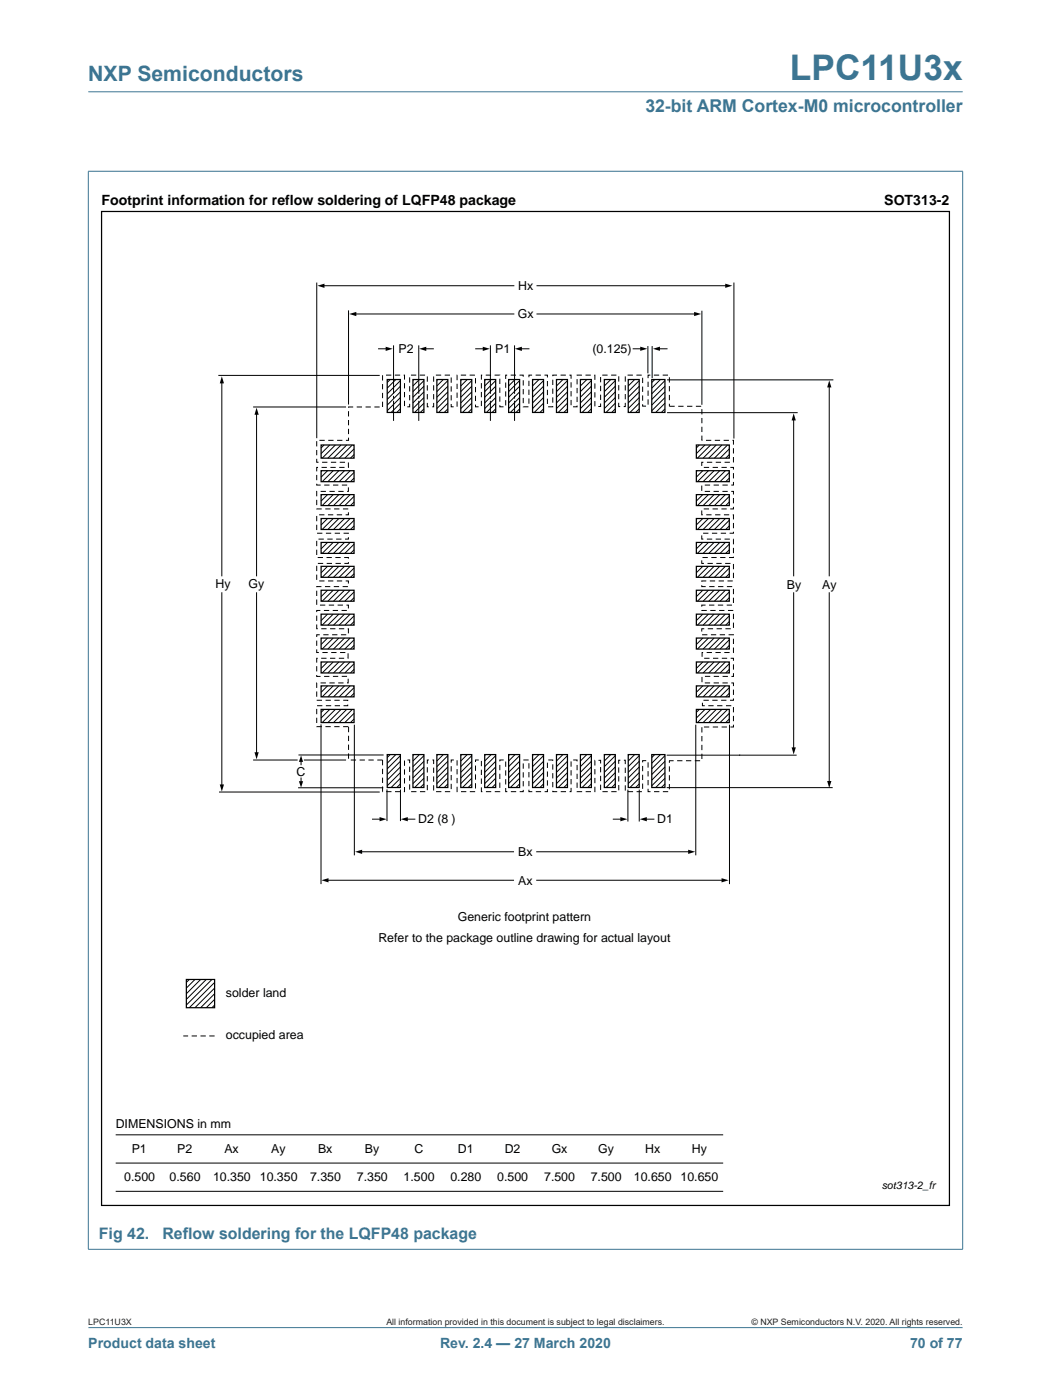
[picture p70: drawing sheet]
<svg xmlns="http://www.w3.org/2000/svg" width="210mm" height="280mm" viewBox="0 0 210 280" stroke-linecap="round" stroke-linejoin="round" font-family="sans-serif">
<defs><g id="words">
<text font-size="7.1" fill="#3c7592" x="157.8" y="16">LPC11U3x</text>
<text font-size="4.2" fill="#3c7592" x="17.6" y="16.2">NXP Semiconductors</text>
<text font-size="3.5" fill="#3c7592" x="128.9" y="22.5">32-bit ARM Cortex-M0 microcontroller</text>
<g font-size="3.2" fill="#3c7592">
<text x="19.8" y="247.5">Fig 42.</text>
<text x="32.5" y="247.5">Reflow soldering for the LQFP48 package</text>
</g>
<g font-size="2.8">
<text x="20.3" y="41">Footprint information for reflow soldering of LQFP48 package</text>
<text x="176.6" y="41">SOT313-2</text>
</g>
<g font-size="2.8" fill="#3c7592">
<text x="17.6" y="269.3">Product data sheet</text>
<text x="87.9" y="269.3">Rev. 2.4 — 27 March 2020</text>
<text x="181.8" y="269.3">70 of 77</text>
</g>
<g font-size="2.5">
<text x="103.5" y="58">Hx</text>
<text x="103.4" y="63.5">Gx</text>
<text x="79.6" y="70.6">P2</text>
<text x="98.9" y="70.6">P1</text>
<text x="118.3" y="70.5">(0.125)</text>
<text x="43" y="117.6">Hy</text>
<text x="49.7" y="117.6">Gy</text>
<text x="157.1" y="117.6">By</text>
<text x="164.2" y="117.6">Ay</text>
<text x="59.2" y="155">C</text>
<text x="83.5" y="164.5">D2 (8 )</text>
<text x="131.3" y="164.5">D1</text>
<text x="103.5" y="171">Bx</text>
<text x="103.5" y="176.8">Ax</text>
<text x="91.4" y="184">Generic footprint pattern</text>
<text x="75.6" y="188.3">Refer to the package outline drawing for actual layout</text>
<text x="45.1" y="199.2">solder land</text>
<text x="45.1" y="207.6">occupied area</text>
<text x="23.1" y="225.4">DIMENSIONS in mm</text>
<text x="26.3" y="230.4">P1</text>
<text x="35.4" y="230.4">P2</text>
<text x="44.8" y="230.4">Ax</text>
<text x="54.2" y="230.4">Ay</text>
<text x="63.5" y="230.4">Bx</text>
<text x="72.9" y="230.4">By</text>
<text x="82.8" y="230.4">C</text>
<text x="91.4" y="230.4">D1</text>
<text x="100.8" y="230.4">D2</text>
<text x="110.2" y="230.4">Gx</text>
<text x="119.5" y="230.4">Gy</text>
<text x="128.9" y="230.4">Hx</text>
<text x="138.2" y="230.4">Hy</text>
<text x="24.8" y="236.1">0.500</text>
<text x="33.9" y="236.1">0.560</text>
<text x="42.5" y="236.1">10.350</text>
<text x="51.9" y="236.1">10.350</text>
<text x="61.9" y="236.1">7.350</text>
<text x="71.3" y="236.1">7.350</text>
<text x="80.6" y="236.1">1.500</text>
<text x="90" y="236.1">0.280</text>
<text x="99.3" y="236.1">0.500</text>
<text x="108.7" y="236.1">7.500</text>
<text x="118" y="236.1">7.500</text>
<text x="126.6" y="236.1">10.650</text>
<text x="135.9" y="236.1">10.650</text>
</g>
<text font-size="2.1" x="176.1" y="237.6">sot313-2_fr</text>
<g font-size="1.8" fill="#231f20">
<text x="17.6" y="264.7">LPC11U3X</text>
<text x="77.2" y="264.7">All information provided in this document is subject to legal disclaimers.</text>
<text x="150.1" y="264.7">© NXP Semiconductors N.V. 2020. All rights reserved.</text>
</g>
</g></defs>
<g fill="#3c7592" stroke="#3c7592" stroke-width=".2">
<path d="M17.6 265.3h174.7z"/>
<path d="M17.6 18.3h174.7z"/>
<path d="M17.6 34.3v215.3z"/>
<path d="M192.3 34.3v215.3z"/>
<path d="M17.6 34.2h174.7z"/>
<path d="M17.6 249.6h174.7z"/>
</g>
<g fill="none" stroke="#000" stroke-width=".2">
<path d="M63.3 56.5v31.1M64.5 57.1h38.1M107.2 57.1h37.9M146.6 56.5v31.1M43.6 75h32.2M44.3 76.3v38.8M69.6 62v18.8M70.9 62.7h31.7M75.6 69.7h1.7M77.9 75.8l-.6 .6M78.6 69v9.7M78.6 79.1v.5"/>
<path d="M79.1 75.8l-1.8 1.8M80 78.3l-2.7 2.6M80 79.4l-2.7 2.7M80 76.1l-2.7 2.6M80 77.2l-2.7 2.6M82.6 75.8l-.1 .2M83.6 69v9.7M83.6 79.1v.5M83.8 75.8l-1.3 1.3M84.7 76.1l-2.2 2.2M84.7 77.2l-2.2 2.2M84.7 78.3l-2.2 2.2"/>
<path d="M84.7 79.4l-2.2 2.2M84.9 69.7h1.6M87.4 75.8l-.1 .2M88.5 75.8l-1.2 1.3M89.4 76.1l-2.1 2.2M89.4 77.2l-2.1 2.2M89.4 78.3l-2.1 2.2M89.4 79.4l-2.1 2.2M92.2 75.8l-.2 .2M93.3 75.8l-1.3 1.3M94.2 76.1l-2.2 2.2M94.2 77.2l-2.2 2.2"/>
<path d="M94.2 78.3l-2.2 2.2M94.2 79.4l-2.2 2.2M95 69.7h1.7M97 75.8l-.2 .2M97.9 69v9.7M97.9 79.1v.5M98.1 75.8l-1.3 1.3M99 76.1l-2.2 2.2M99 77.2l-2.2 2.2M99 78.3l-2.2 2.2M99 79.4l-2.2 2.2M101.7 75.8l-.1 .2"/>
<path d="M102.8 69v9.7M102.8 79.1v.5M102.9 75.8l-1.3 1.3M103.8 76.1l-2.2 2.2M103.8 77.2l-2.2 2.2M103.8 78.3l-2.2 2.2M103.8 79.4l-2.2 2.2M103.9 69.7h1.7M106.5 75.8l-.1 .2M107.2 62.7h31.7M107.6 75.8l-1.2 1.3M108.6 76.1l-2.2 2.2"/>
<path d="M108.6 77.2l-2.2 2.2M108.6 78.3l-2.2 2.2M108.6 79.4l-2.2 2.2M111.3 75.8l-.2 .2M112.4 75.8l-1.3 1.3M113.3 76.1l-2.2 2.2M113.3 77.2l-2.2 2.2M113.3 78.3l-2.2 2.2M113.3 79.4l-2.2 2.2M116.1 75.8l-.2 .2M117.2 75.8l-1.3 1.3M118.1 76.1l-2.2 2.2"/>
<path d="M118.1 77.2l-2.2 2.2M118.1 78.3l-2.2 2.2M118.1 79.4l-2.2 2.2M120.8 75.8l-.1 .2M122 75.8l-1.3 1.3M122.9 76.1l-2.2 2.2M122.9 77.2l-2.2 2.2M122.9 78.3l-2.2 2.2M122.9 79.4l-2.2 2.2M125.6 75.8l-.1 .2M126.5 69.7h1.6M126.8 75.8l-1.3 1.3"/>
<path d="M127.7 76.1l-2.2 2.2M127.7 77.2l-2.2 2.2M127.7 78.3l-2.2 2.2M127.7 79.4l-2.2 2.2M129.4 69.2v5.4M130.2 69.2v6.4M130.8 75.8l-.6 .6M131.5 69.7h1.7M131.9 75.8l-1.7 1.8M132.8 76.1l-2.6 2.6M132.8 77.2l-2.6 2.6M132.8 78.3l-2.6 2.6"/>
<path d="M132.8 79.4l-2.6 2.7M133.2 75.9h33.2M140.2 62.1v18.8M165.6 77.1v38M50.6 81.3h18.5M51.2 82.6v32.5M64.3 98.8l-.2 .2M64.3 94.1l-.2 .1M64.7 88.9l-.6 .6M65.4 98.8l-1.3 1.3M65.4 94.1l-1.3 1.2M65.9 88.9l-1.8 1.7"/>
<path d="M66.5 98.8l-2.2 2.2M66.5 94.1l-2.2 2.2M67 88.9l-2.7 2.7M67.7 98.8l-2.2 2.2M67.7 94.1l-2.2 2.2M68.1 88.9l-2.6 2.7M68.8 98.8l-2.2 2.2M68.8 94.1l-2.2 2.2M69.2 88.9l-2.6 2.7M69.9 98.8l-2.2 2.2M69.9 94.1l-2.2 2.2M70.4 88.9l-2.7 2.7"/>
<path d="M70.7 99.2l-1.8 1.8M70.7 94.4l-1.8 1.9M70.7 95.5l-.7 .8M70.7 89.7l-1.8 1.9M70.7 90.8l-.7 .8M78.6 80.1v4M80 80.6l-1.9 1.8M80 81.7l-.8 .7M83.6 80.1v4M84.7 81.7l-.8 .7M84.7 80.6l-1.9 1.8M89.4 81.7l-.7 .7"/>
<path d="M89.4 80.6l-1.8 1.8M94.2 80.6l-1.8 1.8M94.2 81.7l-.7 .7M97.9 80.1v4M99 80.6l-1.8 1.8M99 81.7l-.7 .7M102.8 80.1v4M103.8 80.6l-1.9 1.8M103.8 81.7l-.7 .7M108.6 80.6l-1.9 1.8M108.6 81.7l-.8 .7M113.3 81.7l-.7 .7"/>
<path d="M113.3 80.6l-1.8 1.8M118.1 81.7l-.7 .7M118.1 80.6l-1.8 1.8M122.9 81.7l-.7 .7M122.9 80.6l-1.9 1.8M127.7 80.6l-1.9 1.8M127.7 81.7l-.8 .7M132.8 80.6l-1.8 1.8M132.8 81.7l-.7 .7M133.2 82.5h26.1M139.2 98.8l-.1 .2M139.2 94.1l-.1 .1"/>
<path d="M139.7 88.9l-.6 .6M140.4 98.8l-1.3 1.3M140.4 94.1l-1.3 1.2M140.8 88.9l-1.7 1.7M141.5 98.8l-2.2 2.2M141.5 94.1l-2.2 2.2M141.9 88.9l-2.6 2.7M142.6 98.8l-2.2 2.2M142.6 94.1l-2.2 2.2M143.1 88.9l-2.7 2.7M143.7 98.8l-2.2 2.2M143.7 94.1l-2.2 2.2"/>
<path d="M144.2 88.9l-2.7 2.7M144.9 98.8l-2.2 2.2M144.9 94.1l-2.2 2.2M145.3 88.9l-2.6 2.7M145.7 89.7l-1.9 1.9M145.7 90.8l-.8 .8M145.7 99.2l-1.9 1.8M145.7 94.4l-1.9 1.9M145.7 95.5l-.8 .8M158.5 83.7v31.4M44.3 118.4v38.6M51.2 118.4v32.2"/>
<path d="M64.3 113.2l-.2 .1M64.3 117.9l-.2 .2M64.3 108.4l-.2 .1M64.3 103.6l-.2 .2M65.4 113.2l-1.3 1.3M65.4 117.9l-1.3 1.3M65.4 108.4l-1.3 1.3M65.4 103.6l-1.3 1.3M66.5 113.2l-2.2 2.2M66.5 117.9l-2.2 2.2M66.5 108.4l-2.2 2.2M66.5 103.6l-2.2 2.2"/>
<path d="M67.7 113.2l-2.2 2.2M67.7 117.9l-2.2 2.2M67.7 108.4l-2.2 2.2M67.7 103.6l-2.2 2.2M68.8 113.2l-2.2 2.2M68.8 117.9l-2.2 2.2M68.8 108.4l-2.2 2.2M68.8 103.6l-2.2 2.2M69.9 113.2l-2.2 2.2M69.9 117.9l-2.2 2.2M69.9 108.4l-2.2 2.2M69.9 103.6l-2.2 2.2"/>
<path d="M70.7 113.5l-1.8 1.9M70.7 114.6l-.7 .8M70.7 118.3l-1.8 1.8M70.7 119.4l-.7 .7M70.7 108.7l-1.8 1.9M70.7 109.9l-.7 .7M70.7 104l-1.8 1.8M70.7 105.1l-.7 .7M70.7 100.3l-.7 .7M139.2 113.2l-.1 .1M139.2 117.9l-.1 .2M139.2 108.4l-.1 .1"/>
<path d="M139.2 103.6l-.1 .2M140.4 113.2l-1.3 1.3M140.4 117.9l-1.3 1.3M140.4 108.4l-1.3 1.3M140.4 103.6l-1.3 1.3M141.5 113.2l-2.2 2.2M141.5 117.9l-2.2 2.2M141.5 108.4l-2.2 2.2M141.5 103.6l-2.2 2.2M142.6 113.2l-2.2 2.2M142.6 117.9l-2.2 2.2M142.6 108.4l-2.2 2.2"/>
<path d="M142.6 103.6l-2.2 2.2M143.7 113.2l-2.2 2.2M143.7 117.9l-2.2 2.2M143.7 108.4l-2.2 2.2M143.7 103.6l-2.2 2.2M144.9 113.2l-2.2 2.2M144.9 117.9l-2.2 2.2M144.9 108.4l-2.2 2.2M144.9 103.6l-2.2 2.2M145.7 113.5l-1.9 1.9M145.7 114.6l-.8 .8M145.7 118.3l-1.9 1.8"/>
<path d="M145.7 119.4l-.8 .7M145.7 108.7l-1.9 1.9M145.7 109.9l-.8 .7M145.7 104l-1.9 1.8M145.7 105.1l-.8 .7M145.7 100.3l-.8 .7M158.5 118.4v31.2M165.6 118.4v37.9M64.3 132.3l-.2 .1M64.3 122.7l-.2 .2M64.3 127.5l-.2 .2M64.3 137.1l-.2 .1"/>
<path d="M65.4 132.3l-1.3 1.3M65.4 122.7l-1.3 1.3M65.4 127.5l-1.3 1.3M65.4 137.1l-1.3 1.2M66.5 132.3l-2.2 2.2M66.5 122.7l-2.2 2.2M66.5 127.5l-2.2 2.2M66.5 137.1l-2.2 2.1M67.7 132.3l-2.2 2.2M67.7 122.7l-2.2 2.2M67.7 127.5l-2.2 2.2M67.7 137.1l-2.2 2.1"/>
<path d="M68.8 132.3l-2.2 2.2M68.8 122.7l-2.2 2.2M68.8 127.5l-2.2 2.2M68.8 137.1l-2.2 2.1M69.9 132.3l-2.2 2.2M69.9 122.7l-2.2 2.2M69.9 127.5l-2.2 2.2M69.9 137.1l-2.2 2.1M70.7 132.6l-1.8 1.9M70.7 133.8l-.7 .7M70.7 123.1l-1.8 1.8M70.7 124.2l-.7 .7"/>
<path d="M70.7 127.8l-1.8 1.9M70.7 129l-.7 .7M70.7 137.4l-1.8 1.8M70.7 138.5l-.7 .7M139.2 132.3l-.1 .1M139.2 122.7l-.1 .2M139.2 127.5l-.1 .2M139.2 137.1l-.1 .1M140.4 132.3l-1.3 1.3M140.4 122.7l-1.3 1.3M140.4 127.5l-1.3 1.3M140.4 137.1l-1.3 1.2"/>
<path d="M141.5 132.3l-2.2 2.2M141.5 122.7l-2.2 2.2M141.5 127.5l-2.2 2.2M141.5 137.1l-2.2 2.1M142.6 132.3l-2.2 2.2M142.6 122.7l-2.2 2.2M142.6 127.5l-2.2 2.2M142.6 137.1l-2.2 2.1M143.7 132.3l-2.2 2.2M143.7 122.7l-2.2 2.2M143.7 127.5l-2.2 2.2M143.7 137.1l-2.2 2.1"/>
<path d="M144.9 132.3l-2.2 2.2M144.9 122.7l-2.2 2.2M144.9 127.5l-2.2 2.2M144.9 137.1l-2.2 2.1M145.7 132.6l-1.9 1.9M145.7 133.8l-.8 .7M145.7 123.1l-1.9 1.8M145.7 124.2l-.8 .7M145.7 127.8l-1.9 1.9M145.7 129l-.8 .7M145.7 137.4l-1.9 1.8M145.7 138.5l-.8 .7"/>
<path d="M43.7 158.3h32.1M50.6 151.9h8.8M59.5 157.4h17M59.6 150.9h17M60.1 152.1v.7M60.1 155.5v.8M60.7 151.9h8.4M64.1 144.7v32M64.7 141.8l-.6 .5M65.9 141.8l-1.8 1.7M67 141.8l-2.7 2.6M68.1 141.8l-2.6 2.6"/>
<path d="M69.2 141.8l-2.6 2.6M70.4 141.8l-2.7 2.6M70.7 142.5l-1.8 1.9M70.7 143.7l-.7 .7M70.8 144.8v26.1M77.3 157.7v6.4M77.9 150.8l-.6 .6M79.1 150.8l-1.8 1.7M80 151l-2.7 2.6M80 152.1l-2.7 2.7M80 153.3l-2.7 2.6M80 154.4l-2.7 2.6"/>
<path d="M80 155.5l-1.9 1.9M80 156.6l-.8 .8M80 157.8v6.3M82.6 150.8l-.1 .1M83.8 150.8l-1.3 1.3M84.7 156.6l-.8 .8M84.7 155.5l-1.9 1.9M84.7 151l-2.2 2.2M84.7 152.1l-2.2 2.2M84.7 153.3l-2.2 2.2M84.7 154.4l-2.2 2.2M87.4 150.8l-.1 .1"/>
<path d="M88.5 150.8l-1.2 1.3M89.4 156.6l-.7 .8M89.4 155.5l-1.8 1.9M89.4 151l-2.1 2.2M89.4 152.1l-2.1 2.2M89.4 153.3l-2.1 2.2M89.4 154.4l-2.1 2.2M92.2 150.8l-.2 .1M93.3 150.8l-1.3 1.3M94.2 155.5l-1.8 1.9M94.2 156.6l-.7 .8M94.2 151l-2.2 2.2"/>
<path d="M94.2 152.1l-2.2 2.2M94.2 153.3l-2.2 2.2M94.2 154.4l-2.2 2.2M97 150.8l-.2 .1M98.1 150.8l-1.3 1.3M99 155.5l-1.8 1.9M99 156.6l-.7 .8M99 151l-2.2 2.2M99 152.1l-2.2 2.2M99 153.3l-2.2 2.2M99 154.4l-2.2 2.2M101.7 150.8l-.1 .1"/>
<path d="M102.9 150.8l-1.3 1.3M103.8 155.5l-1.9 1.9M103.8 156.6l-.7 .8M103.8 151l-2.2 2.2M103.8 152.1l-2.2 2.2M103.8 153.3l-2.2 2.2M103.8 154.4l-2.2 2.2M106.5 150.8l-.1 .1M107.6 150.8l-1.2 1.3M108.6 155.5l-1.9 1.9M108.6 156.6l-.8 .8M108.6 151l-2.2 2.2"/>
<path d="M108.6 152.1l-2.2 2.2M108.6 153.3l-2.2 2.2M108.6 154.4l-2.2 2.2M111.3 150.8l-.2 .1M112.4 150.8l-1.3 1.3M113.3 156.6l-.7 .8M113.3 155.5l-1.8 1.9M113.3 151l-2.2 2.2M113.3 152.1l-2.2 2.2M113.3 153.3l-2.2 2.2M113.3 154.4l-2.2 2.2M116.1 150.8l-.2 .1"/>
<path d="M117.2 150.8l-1.3 1.3M118.1 156.6l-.7 .8M118.1 155.5l-1.8 1.9M118.1 151l-2.2 2.2M118.1 152.1l-2.2 2.2M118.1 153.3l-2.2 2.2M118.1 154.4l-2.2 2.2M120.8 150.8l-.1 .1M122 150.8l-1.3 1.3M122.9 156.6l-.7 .8M122.9 155.5l-1.9 1.9M122.9 151l-2.2 2.2"/>
<path d="M122.9 152.1l-2.2 2.2M122.9 153.3l-2.2 2.2M122.9 154.4l-2.2 2.2M125.4 157.8v6.4M125.6 150.8l-.1 .1M126.8 150.8l-1.3 1.3M127.7 155.5l-1.9 1.9M127.7 156.6l-.8 .8M127.7 151l-2.2 2.2M127.7 152.1l-2.2 2.2M127.7 153.3l-2.2 2.2M127.7 154.4l-2.2 2.2"/>
<path d="M127.7 157.8v6.4M130.8 150.8l-.6 .6M131.9 150.8l-1.7 1.7M132.8 155.5l-1.8 1.9M132.8 156.6l-.7 .8M132.8 151l-2.6 2.6M132.8 152.1l-2.6 2.7M132.8 153.3l-2.6 2.6M132.8 154.4l-2.6 2.6M133.2 157.4h33.1M133.2 150.9h25.9M139 144.8v26.1"/>
<path d="M139.7 141.8l-.6 .5M140.8 141.8l-1.7 1.7M141.9 141.8l-2.6 2.6M143.1 141.8l-2.7 2.6M144.2 141.8l-2.7 2.6M145.3 141.8l-2.6 2.6M145.7 142.5l-1.9 1.9M145.7 143.7l-.8 .7M145.7 144.8v31.9M147.6 150.9h.1M65.3 175.9h37.3M72 170.2h30.6"/>
<path d="M74.4 163.7h1.7M81.2 163.7h1.7M107.2 175.9h37.2M107.2 170.2h30.5M122.5 163.7h1.7M128.9 163.7h1.7M37.8 195.7l-.6 .6M38.9 195.7l-1.7 1.7M40.1 195.7l-2.9 2.9M41.2 195.7l-4 4M42.3 195.7l-5.1 5.1M42.9 196.3l-5.1 5.1"/>
<path d="M42.9 197.4l-4 4M42.9 198.6l-2.8 2.8M42.9 199.7l-1.7 1.7M42.9 200.8l-.6 .6M23.1 238.1h121.3M23.1 232.4h121.3M23.1 226.8h121.3"/>
</g>
<g fill="#000">
<path d="M63.4 57.1l1.4-.4v.8zM144.8 56.7l1.5 .4-1.5 .4zM44.3 75.2l.4 1.4h-.8zM69.7 62.7l1.5-.4v.9zM77 69.3l1.4 .4-1.4 .4zM83.7 69.7l1.4-.4v.8zM96.4 69.3l1.4 .4-1.4 .4zM102.8 69.7l1.4-.4v.8zM127.9 69.3l1.4 .4-1.4 .4zM130.4 69.7l1.4-.4v.8zM138.6 62.3l1.4 .4-1.4 .5zM165.6 76l.4 1.4h-.8z"/>
<path d="M51.2 81.5l.5 1.4h-.9zM158.5 82.6l.4 1.4h-.8zM43.9 156.8h.8l-.4 1.4zM50.8 150.3h.9l-.5 1.4zM59.7 156.1h.8l-.4 1.3zM60.1 151l.4 1.2h-.8zM158.1 149.3h.8l-.4 1.5zM165.2 156.1h.8l-.4 1.4zM64.2 175.9l1.4-.4v.8zM70.9 170.2l1.4-.4v.8zM75.8 163.3l1.4 .4-1.4 .4zM80 163.7l1.4-.4v.8z"/>
<path d="M123.9 163.3l1.4 .4-1.4 .4zM127.8 163.7l1.4-.4v.8zM137.4 169.8l1.4 .4-1.4 .4zM144.1 175.5l1.4 .4-1.4 .4z"/>
</g>
<g fill="none" stroke="#000" stroke-width=".25">
<path d="M20.3 42.3h169.3v198.6h-169.3zM77.3 75.8h2.7v6.6h-2.7zM82.5 75.8h2.2v6.6h-2.2zM87.2 75.8h2.2v6.6h-2.2zM92 75.8h2.2v6.6h-2.2zM96.8 75.8h2.2v6.6h-2.2zM101.6 75.8h2.2v6.6h-2.2zM106.4 75.8h2.2v6.6h-2.2zM111.1 75.8h2.2v6.6h-2.2zM115.9 75.8h2.2v6.6h-2.2zM120.7 75.8h2.2v6.6h-2.2zM125.5 75.8h2.2v6.6h-2.2z"/>
<path d="M130.2 75.8h2.6v6.6h-2.6zM64.1 88.9h6.6v2.7h-6.6zM64.1 98.8h6.6v2.2h-6.6zM64.1 94.1h6.6v2.1h-6.6zM139.1 98.8h6.6v2.2h-6.6zM139.1 94.1h6.6v2.1h-6.6zM139.1 88.9h6.6v2.7h-6.6zM64.1 113.2h6.6v2.2h-6.6zM64.1 117.9h6.6v2.2h-6.6zM64.1 108.4h6.6v2.2h-6.6zM64.1 103.6h6.6v2.2h-6.6zM139.1 113.2h6.6v2.2h-6.6z"/>
<path d="M139.1 117.9h6.6v2.2h-6.6zM139.1 108.4h6.6v2.2h-6.6zM139.1 103.6h6.6v2.2h-6.6zM64.1 132.3h6.6v2.2h-6.6zM64.1 122.7h6.6v2.2h-6.6zM64.1 127.5h6.6v2.2h-6.6zM64.1 137.1h6.6v2.1h-6.6zM139.1 132.3h6.6v2.2h-6.6zM139.1 122.7h6.6v2.2h-6.6zM139.1 127.5h6.6v2.2h-6.6zM139.1 137.1h6.6v2.1h-6.6zM64.1 141.8h6.6v2.6h-6.6z"/>
<path d="M77.3 150.8h2.7v6.6h-2.7zM82.5 150.8h2.2v6.6h-2.2zM87.2 150.8h2.2v6.6h-2.2zM92 150.8h2.2v6.6h-2.2zM96.8 150.8h2.2v6.6h-2.2zM101.6 150.8h2.2v6.6h-2.2zM106.4 150.8h2.2v6.6h-2.2zM111.1 150.8h2.2v6.6h-2.2zM115.9 150.8h2.2v6.6h-2.2zM120.7 150.8h2.2v6.6h-2.2zM125.5 150.8h2.2v6.6h-2.2zM130.2 150.8h2.6v6.6h-2.6z"/>
<path d="M139.1 141.8h6.6v2.6h-6.6zM37.2 195.7h5.7v5.7h-5.7z"/>
</g>
<path d="M76.4 81.3v-6.3h4.4v6.3h1v-6.3h3.5v6.3h1.3v-6.3h3.5v6.3h1.2v-6.3h3.7v6.3h1.1v-6.3h3.7v6.3h1.2v-6.3h3.5v6.3h1.1v-6.3h3.7v6.3h1.1v-6.3h3.7v6.3h1.2v-6.3h3.5v6.2h1.2v-6.2h3.6v6.2h1.3v-6.2h3.4v6.2h1.1v-6.2h4.3v6.2M133.7 81.2h6.5v6.8h6.3v4.4h-6.3v1h6.3v3.5h-6.3v1.3h6.3v3.5h-6.3v1.2h6.3v3.7h-6.3v1.1h6.3v3.7h-6.3v1.2h6.3v3.5h-6.3v1.1h6.3v3.7h-6.3v1.1h6.3v3.6h-6.3v1.2h6.3v3.6h-6.3v1.1h6.3v3.7l-6.3-.1v1.4h6.3v3.4h-6.2v1.1h6.2v4.3h-6.3M69.6 145.2h-6.3v-4.2h6.1v-1.1h-6.1v-3.4h6.2v-1.4l-6.2 .1v-3.7h6.2v-1.1h-6.2v-3.6h6.3v-1.2h-6.3v-3.6h6.3v-1.1h-6.3v-3.7h6.3v-1.1h-6.3v-3.5h6.3v-1.2h-6.3v-3.7h6.3v-1.1h-6.3v-3.7h6.3v-1.2h-6.3v-3.5h6.3v-1.3h-6.3v-3.5h6.3v-1h-6.3v-4.4h6.3v-6.7h6.8M76.4 151.9h-6.8v-6.7M76.4 151.9v6.3h4.4v-6.3h1v6.3h3.5v-6.3h1.3v6.3h3.5v-6.3h1.2v6.3h3.7v-6.3h1.1v6.3h3.7v-6.3h1.2v6.3h3.5v-6.3h1.1v6.3h3.7v-6.3h1.1v6.3h3.7v-6.3h1.2v6.3h3.5v-6.3h1.2v6.3h3.6v-6.3h1.3v6.3h3.4v-6.2h1.1v6.2h4.3v-6.2M140.2 145.3v6.7h-6.6M42.9 207h-6.3" fill="none" stroke="#000" stroke-width=".2" stroke-dasharray="1.1 .7" stroke-linecap="butt"/>
<use href="#words"/>
</svg>
